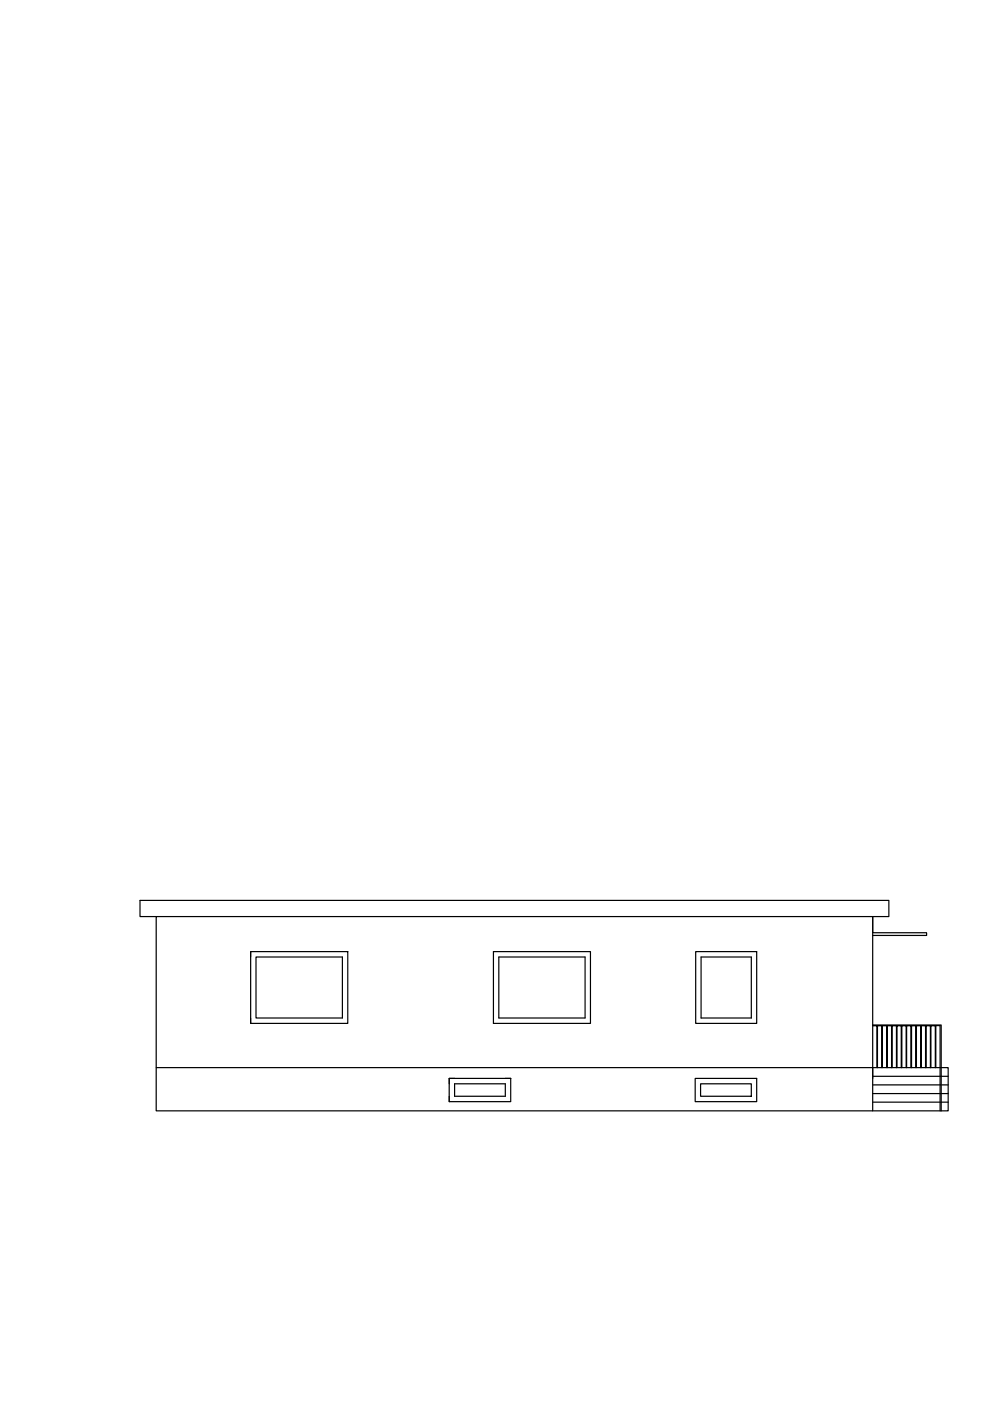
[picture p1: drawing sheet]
<svg xmlns="http://www.w3.org/2000/svg" width="210mm" height="297mm" viewBox="0 0 210 297" stroke-linecap="round" stroke-linejoin="round" font-family="sans-serif">
<!-- layer: 0 -->
<g fill="none" stroke="#000" stroke-width=".25">
<path d="M33.1 194.3h151.9v41.2h-151.9zM33.1 194.3h-3.4v-3.4h158.8v3.4h-3.5v3.5h11.5v.5h-11.5M53.1 201.8h20.6v15.2h-20.6zM53.1 201.8v1.1M53.1 215.8v1.2M54.3 202.9h18.3v12.9h-18.3zM104.6 201.8h20.6v15.2h-20.6zM105.8 202.9h18.3v12.9h-18.3zM147.5 201.8h12.9v15.2h-12.9zM148.6 202.9h10.7v12.9h-10.7zM185 217.4v-.1h14.6v18.2M198.4 217.4v9l-.1-9h-.9v9l-.1-9h-.9v9h-.2v-9h-.9v9l-.1-9h-.9v9h-.1v-9h-.9v9h-.2v-9h-.9v9l-.1-9h-.9v9h-.1v-9h-.9v9l-.1-9h-1v9l-.1-9h-.9v9h-.1v-9h-.9v9l-.1-9h-1v9l-.1-9h-.9h14.3v18.1"/>
<path d="M33.1 226.4h151.9M95.2 228.6h13.1v5h-13.1zM95.2 232.4v1.2M96.4 228.6h-1.2v1.2M96.4 229.8h10.7v2.6h-10.7zM107.1 228.6h1.2M147.4 228.6h13v5h-13zM148.5 229.8h10.8v2.6h-10.8zM185 226.4h16v9.1h-16M185 226.4v2.2M185 233.7h16M185 231.9h16"/>
<path d="M185 230h16M185 228.2h16"/>
</g>
</svg>
